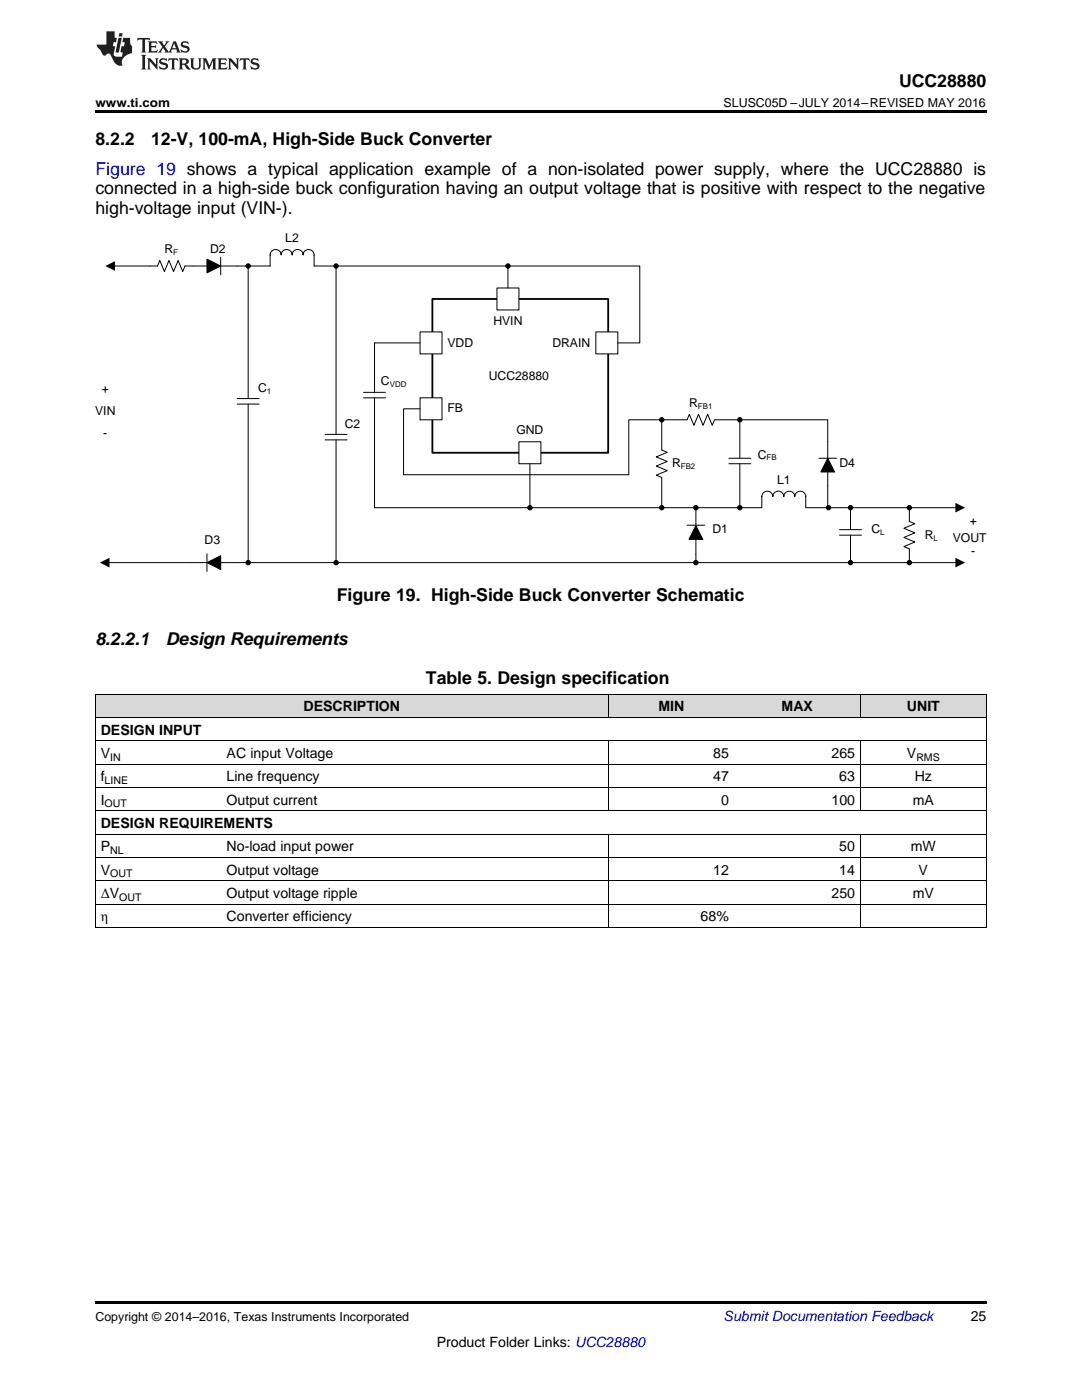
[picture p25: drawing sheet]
<svg xmlns="http://www.w3.org/2000/svg" width="216mm" height="279mm" viewBox="0 0 216 279" stroke-linecap="round" stroke-linejoin="round" font-family="sans-serif">
<defs><g id="words">
<g font-size="3.5">
<text x="179.4" y="17.3">UCC28880</text>
<text x="19" y="28.9">8.2.2</text>
<text x="30.1" y="28.9">12-V, 100-mA, High-Side Buck Converter</text>
<text x="19" y="38.8">connected in a high-side buck configuration having an output voltage that is positive with respect to the negative</text>
<text x="19" y="42.7">high-voltage input (VIN-).</text>
<text x="67.2" y="119.9">Figure 19. High-Side Buck Converter Schematic</text>
<text x="19" y="128.7">8.2.2.1</text>
<text x="33.1" y="128.7">Design Requirements</text>
<text x="85" y="136.5">Table 5. Design specification</text>
</g>
<text font-size="3.5" fill="#00f" x="19" y="34.9">Figure 19 shows a typical application example of a non-isolated power supply, where the UCC28880 is</text>
<g font-size="2.8">
<text x="60.6" y="142">DESCRIPTION</text>
<text x="131.4" y="142">MIN</text>
<text x="156" y="142">MAX</text>
<text x="181" y="142">UNIT</text>
<text x="20.1" y="146.6">DESIGN INPUT</text>
<text x="20.1" y="151.3">V</text>
<text x="20.1" y="155.9">f</text>
<text x="45.2" y="151.3">AC input Voltage</text>
<text x="45.2" y="155.9">Line frequency</text>
<text x="142.3" y="151.3">85</text>
<text x="142.3" y="155.9">47</text>
<text x="165.9" y="151.3">265</text>
<text x="167.5" y="155.9">63</text>
<text x="181" y="151.3">V</text>
<text x="182.5" y="155.9">Hz</text>
<text x="20.1" y="160.6">I</text>
<text x="45.2" y="160.6">Output current</text>
<text x="143.9" y="160.6">0</text>
<text x="165.9" y="160.6">100</text>
<text x="182.1" y="160.6">mA</text>
<text x="20.1" y="165.2">DESIGN REQUIREMENTS</text>
<text x="20.1" y="169.9">P</text>
<text x="45.2" y="169.9">No-load input power</text>
<text x="167.5" y="169.9">50</text>
<text x="181.8" y="169.9">mW</text>
<text x="20.1" y="174.6">V</text>
<text x="20.1" y="179.2">ΔV</text>
<text x="45.2" y="174.6">Output voltage</text>
<text x="45.2" y="179.2">Output voltage ripple</text>
<text x="142.3" y="174.6">12</text>
<text x="165.9" y="179.2">250</text>
<text x="167.5" y="174.6">14</text>
<text x="182.1" y="179.2">mV</text>
<text x="183.3" y="174.6">V</text>
<text x="20.1" y="183.9">η</text>
<text x="45.2" y="183.9">Converter efficiency</text>
<text x="139.8" y="183.9">68%</text>
<text x="193.7" y="263.6">25</text>
<text x="87.1" y="268.9">Product Folder Links: UCC28880</text>
</g>
<text font-size="2.8" fill="#0000c8" x="144.4" y="263.6">Submit Documentation Feedback</text>
<g font-size="2.5">
<text x="19" y="21.4">www.ti.com</text>
<text x="144.4" y="21.4">SLUSC05D –JULY 2014–REVISED MAY 2016</text>
<text x="19" y="263.6">Copyright © 2014–2016, Texas Instruments Incorporated</text>
</g>
<g font-size="2.4">
<text x="32.8" y="50.6">R</text>
<text x="41.9" y="50.5">D2</text>
<text x="56.9" y="48.3">L2</text>
<text x="98.4" y="64.8">HVIN</text>
<text x="89.3" y="69.2">VDD</text>
<text x="110.2" y="69.2">DRAIN</text>
<text x="76" y="76.8">C</text>
<text x="97.5" y="75.7">UCC28880</text>
<text x="19" y="82.9">VIN</text>
<text x="20.3" y="78.5">+</text>
<text x="51.5" y="78.3">C</text>
<text x="89.3" y="82.3">FB</text>
<text x="137.5" y="81.3">R</text>
<text x="20.6" y="87.3">-</text>
<text x="68.8" y="85.5">C2</text>
<text x="103" y="86.7">GND</text>
<text x="134.1" y="93.3">R</text>
<text x="151.2" y="91.5">C</text>
<text x="167.5" y="93.3">D4</text>
<text x="155" y="96.6">L1</text>
<text x="142.1" y="106.4">D1</text>
<text x="173.9" y="106.4">C</text>
<text x="184.5" y="107.5">R</text>
<text x="193.5" y="104.8">+</text>
<text x="40.8" y="108.6">D3</text>
<text x="190.1" y="108.1">VOUT</text>
<text x="193.8" y="110.8">-</text>
</g>
<g font-size="2.1">
<text x="22" y="151.8">IN</text>
<text x="182.8" y="151.8">RMS</text>
<text x="20.9" y="156.5">LINE</text>
<text x="20.9" y="161.1">OUT</text>
<text x="22" y="170.5">NL</text>
<text x="22" y="175.1">OUT</text>
<text x="23.8" y="179.8">OUT</text>
</g>
<g font-size="1.6">
<text x="34.6" y="50.9">F</text>
<text x="77.8" y="77.2">VDD</text>
<text x="53.2" y="78.6">1</text>
<text x="139.3" y="81.6">FB1</text>
<text x="135.9" y="93.6">FB2</text>
<text x="153" y="91.9">FB</text>
<text x="175.6" y="106.8">L</text>
<text x="186.3" y="107.9">L</text>
</g>
</g></defs>
<g fill="#d8d8d8">
<path d="M19 138.6h25.2v4.6h-25.2z"/>
<path d="M44.2 138.6h77.2v4.6h-77.2z"/>
<path d="M121.4 138.6h25.1v4.6h-25.1z"/>
<path d="M146.5 138.6h25.2v4.6h-25.2z"/>
<path d="M171.7 138.6h25.1v4.6h-25.1z"/>
</g>
<path d="M19 185.1h.2zM121.3 185.1h.1zM171.6 185.1h.1zM196.7 185.1h.1zM19 259.7h177.8v.5h-177.8z" fill="#000"/>
<g fill="none" stroke="#000" stroke-width=".2">
<path d="M19 138.5h177.8M19.1 138.5v46.6M121.3 138.5v4.7M171.6 138.5v4.7M196.8 138.5v46.6M19 157.1h177.8M19 152.5h177.8M19 147.8h177.8M19 143.2h177.8M121.3 147.8v14.1M171.6 147.8v14.1M19 175.8h177.8"/>
<path d="M19 171.1h177.8M19 166.5h177.8M19 161.8h177.8M121.3 166.5v18.6M171.6 166.5v18.6M19 185.1h177.8M19 180.4h177.8"/>
</g>
<path d="M86.3 59.7h35.1v30.7h-35.1z" fill="none" stroke="#000" stroke-width=".37"/>
<path d="M99.2 57.5h4.3v4.4h-4.3z" fill-rule="evenodd" fill="#fff"/>
<path d="M99.2 57.5h4.3v4.4h-4.3z" fill="none" stroke="#000" stroke-width=".2"/>
<path d="M83.8 66.2h4.4v4.4h-4.4z" fill-rule="evenodd" fill="#fff"/>
<path d="M83.8 66.2h4.4v4.4h-4.4z" fill="none" stroke="#000" stroke-width=".2"/>
<path d="M83.8 79.4h4.4v4.4h-4.4z" fill-rule="evenodd" fill="#fff"/>
<path d="M83.8 79.4h4.4v4.4h-4.4z" fill="none" stroke="#000" stroke-width=".2"/>
<path d="M103.5 88.2h4.4v4.4h-4.4z" fill-rule="evenodd" fill="#fff"/>
<path d="M103.5 88.2h4.4v4.4h-4.4z" fill="none" stroke="#000" stroke-width=".2"/>
<path d="M118.9 66.2h4.4v4.4h-4.4z" fill-rule="evenodd" fill="#fff"/>
<g fill="none" stroke="#000" stroke-width=".2">
<path d="M22.7 53.1h8.7l.5-1.1 .9 2.2 .9-2.2 .9 2.2 .9-2.2 1 2.2 .4-1.1h17v-2.2a1.1 1.1 0 0 1 1.1-1.1 1.1 1.1 0 0 1 1.1 1.1 1.1 1.1 0 0 1 1.1-1.1 1.1 1.1 0 0 1 1.1 1.1 1.1 1.1 0 0 1 1.1-1.1 1.1 1.1 0 0 1 1.1 1.1 1.1 1.1 0 0 1 1.1-1.1 1.1 1.1 0 0 1 1.1 1.1v2.2h38.7M41.3 51.7l2.7 1.4-2.7 1.4zM44 51.3v3.5M49.5 53.1v26.4M67.1 53.1v33.6M101.4 53.1h26.3v15.3h-4.4M101.4 53.1v4.4M47.3 79.5h4.4M72.5 79.4h4.4M72.5 78.3h4.4M74.7 79.4v21.9h77.3v-2.2a1.1 1.1 0 0 1 1.1-1.1 1.1 1.1 0 0 1 1.1 1.1 1.1 1.1 0 0 1 1.1-1.1 1.1 1.1 0 0 1 1.1 1.1 1.1 1.1 0 0 1 1.1-1.1 1.1 1.1 0 0 1 1.1 1.1 1.1 1.1 0 0 1 1.1-1.1 1.1 1.1 0 0 1 1.1 1.1v2.2h30.1M83.8 68.4h-9.1v9.9"/>
<path d="M118.9 66.2h4.4v4.4h-4.4zM47.3 80.6h4.4M49.5 80.6v31.7M64.9 87.8h4.3M64.9 86.7h4.3M67.1 87.8v24.5M83.8 81.6h-3.3v13.1h45v-10.9h6.5M105.7 92.6v8.7M132 83.8v6l1.1 .5-2.2 .9 2.2 .9-2.2 .9 2.2 .9-2.2 .9 1.1 .5v6M132 83.8h5.1l.5-1.1 .9 2.2 .9-2.2 .9 2.2 .9-2.2 .9 2.2 .5-1.1h5M145.4 92.6h4.4M145.4 91.5h4.4"/>
<path d="M147.6 83.8h17.6v17.5h.1M147.6 83.8v7.7M147.6 92.6v8.7M163.4 91.5h3.5M165.2 91.5l1.3 2.7h-2.7zM21.6 112.3h117.3M41.3 112.3l2.7-1.4v2.8zM41.3 110.5v3.5M137.1 104.8h3.5M138.9 104.9l1.3 2.7h-2.7zM138.9 101.3v11h30.8M167.5 106.8h4.4"/>
<path d="M167.5 105.7h4.4M169.7 101.3v4.4M169.7 106.8v5.5M169.7 112.3h21.2M181.5 101.3v2.8l1 .4-2.1 .9 2.1 .9-2.1 1 2.1 .9-2.1 .9 1.1 .4v2.8"/>
<circle cx="49.5" cy="53.1" r=".44"/>
<circle cx="67.1" cy="53.1" r=".44"/>
<circle cx="101.4" cy="53.1" r=".44"/>
<circle cx="132" cy="83.8" r=".44"/>
<circle cx="147.6" cy="83.8" r=".44"/>
<circle cx="49.5" cy="112.3" r=".44"/>
<circle cx="67.1" cy="112.3" r=".44"/>
<circle cx="105.7" cy="101.3" r=".44"/>
<circle cx="132" cy="101.3" r=".44"/>
<circle cx="138.9" cy="101.3" r=".44"/>
<circle cx="138.9" cy="112.3" r=".44"/>
<circle cx="147.6" cy="101.3" r=".44"/>
<circle cx="165.3" cy="101.3" r=".44"/>
<circle cx="169.7" cy="101.3" r=".44"/>
<circle cx="169.7" cy="112.3" r=".44"/>
<circle cx="181.5" cy="101.3" r=".44"/>
<circle cx="181.5" cy="112.3" r=".44"/>
</g>
<g fill="#000">
<path d="M21 53.1l1.9-1v2zM19.9 112.3l2-1v1.9zM190.6 100.4l2 .9-2 1zM190.6 111.3l2 1-2 .9z"/>
<path d="M41.3 51.7l2.7 1.4-2.7 1.4z" fill-rule="evenodd"/>
<path d="M165.2 91.5l1.3 2.7h-2.7z" fill-rule="evenodd"/>
<path d="M41.3 112.3l2.7-1.4v2.8z" fill-rule="evenodd"/>
<path d="M138.9 104.9l1.3 2.7h-2.7z" fill-rule="evenodd"/>
<circle cx="49.5" cy="53.1" r=".44"/>
<circle cx="67.1" cy="53.1" r=".44"/>
<circle cx="101.4" cy="53.1" r=".44"/>
<circle cx="132" cy="83.8" r=".44"/>
<circle cx="147.6" cy="83.8" r=".44"/>
<circle cx="49.5" cy="112.3" r=".44"/>
<circle cx="67.1" cy="112.3" r=".44"/>
<circle cx="105.7" cy="101.3" r=".44"/>
<circle cx="132" cy="101.3" r=".44"/>
<circle cx="138.9" cy="101.3" r=".44"/>
<circle cx="138.9" cy="112.3" r=".44"/>
<circle cx="147.6" cy="101.3" r=".44"/>
<circle cx="165.3" cy="101.3" r=".44"/>
<circle cx="169.7" cy="101.3" r=".44"/>
<circle cx="169.7" cy="112.3" r=".44"/>
<circle cx="181.5" cy="101.3" r=".44"/>
<circle cx="181.5" cy="112.3" r=".44"/>
</g>
<path d="M19 22h177.8v.5h-177.8z" fill="#000"/>
<g fill="#231f20">
<path d="M27.5 7.6l-.1 .5 .4-.2h.6v.1v2.1l-.2 .4h1l-.3-.4v-2.1l.1-.1h.5l.5 .2-.2-.5zM29.5 8.3l.2 .3v1.5l-.2 .4h1.8l.2-.6a1.04 1.04 0 0 1-1.3 .2v-.7h.6l.3 .2v-.6l-.3 .2h-.6v-.6l.8-.1 .4 .3-.2-.5zM31.5 8.3l.9 1.1-.9 1.1h.8l-.2-.2 .5-.7 .4 .7-.2 .2h1.5l-.1-.2 .1-.4h.9l.1 .4-.2 .2h1l-.3-.3-.7-1.9h-.5l-.9 2-.8-1 .9-1h-.8l.1 .3-.3 .5-.4-.6 .2-.2zM34.7 8.6l.4 1h-.7zM36.3 8.4a.63 .63 0 0 0-.2 .7 .63 .63 0 0 0 .6 .4l.6 .2 .1 .2a.75 .75 0 0 1-.7 .4 .75 .75 0 0 1-.6-.5l.1 .7 .1-.1a1.11 1.11 0 0 0 1.5-.6 1.13 1.13 0 0 0-1.2-.8l-.1-.4a1.04 1.04 0 0 1 1.2 .2l-.2-.5-.1 .1-.5-.2zM28.2 10.9l.2 .4v2.2l-.2 .4h1l-.3-.4v-2.2l.3-.4zM29.3 11.6l.3 .4v1.5l-.3 .4h.8l-.2-.4v-1.3l1.5 1.7v-1.9l.2-.4h-.7l.2 .4v.9l-1.1-1.3zM32 11.8a.62 .62 0 0 0-.2 .7 .62 .62 0 0 0 .6 .4l.6 .1 .1 .3a.76 .76 0 0 1-.7 .3 .76 .76 0 0 1-.6-.4l.1 .7 .1-.1a1.11 1.11 0 0 0 1.5-.6 1.13 1.13 0 0 0-1.2-.8l-.1-.4a1.04 1.04 0 0 1 1.2 .2l-.2-.6-.1 .1-.5-.1zM33.7 11.6l-.2 .6a.61 .61 0 0 1 .8-.3v1.6l-.2 .4h.9l-.2-.4v-1.6a.63 .63 0 0 1 .8 .3l-.2-.6zM35.6 11.6l.3 .4v1.5l-.3 .4h1l-.2-.2v-.8l.5 .2a.76 .76 0 0 0 1.2 .7l-1-1a.58 .58 0 0 0 .6-.5 .58 .58 0 0 0-.5-.6zM36.4 11.9h.1a.45 .45 0 0 1 .5 .1 .45 .45 0 0 1 .1 .5l-.7 .2zM37.9 11.6l.2 .2a2.17 2.17 0 0 0 .3 1.9 .99 .99 0 0 0 1.6-.6v-1.1l.2-.4h-.7l.2 .2a1.92 1.92 0 0 1-.2 1.8 .6 .6 0 0 1-.9-.5v-1.1l.2-.4zM40.4 11.6l.2 .4v1.5l-.2 .4h.7l-.2-.4v-1.4l.8 1.8 .8-1.8v1.4l-.2 .4h.9l-.2-.4v-1.5l.2-.4h-.8l-.6 1.5-.6-1.5zM43.4 11.6l.2 .4v1.5l-.2 .4h1.8l.2-.6a1.04 1.04 0 0 1-1.3 .1v-.6h.5l.4 .2v-.6l-.4 .2h-.5v-.7h.8l.3 .3-.1-.6zM45.5 11.6l.2 .4v1.5l-.2 .4h.7l-.2-.4v-1.3l1.5 1.7v-1.9l.2-.4h-.7l.2 .4v.9l-1.1-1.3zM47.9 11.6l-.1 .6a.61 .61 0 0 1 .8-.3v1.6l-.3 .4h1l-.3-.4 .1-1.6a.63 .63 0 0 1 .7 .3l-.1-.6zM50.2 11.8a.62 .62 0 0 0-.2 .7 .62 .62 0 0 0 .6 .4l.6 .1 .2 .3a.76 .76 0 0 1-.8 .3 .76 .76 0 0 1-.6-.4l.1 .7 .2-.1a1.11 1.11 0 0 0 1.5-.6 1.13 1.13 0 0 0-1.3-.8l-.1-.4a1.04 1.04 0 0 1 1.2 .2l-.1-.6-.2 .1-.5-.1z"/>
<path d="M21.2 6.3v2.6h-1.9l.1 .4 .7 .9a.91 .91 0 0 0 1 .8 .56 .56 0 0 1 .5-.3 .56 .56 0 0 1 .5 .3l.4 .8a1.53 1.53 0 0 0 1.9 1.2 1.54 1.54 0 0 1 1-2.1l.9-.3v-1.4a1.52 1.52 0 0 1-.3-1.6h-1.4l-.2 .8h.5l-.2 .8h-.4l-.2 1v.2l.4 .1-.2 .8a1.93 1.93 0 0 1-1.6-.3l.3-1.8h-.5l.2-.8h.4l.2-.8h-.4v-1.3zM23.6 7.6l-.6 2.9h.7l.6-2.9zM23.8 6.6l-.1 .7h.6l.2-.7z"/>
</g>
<use href="#words"/>
</svg>
